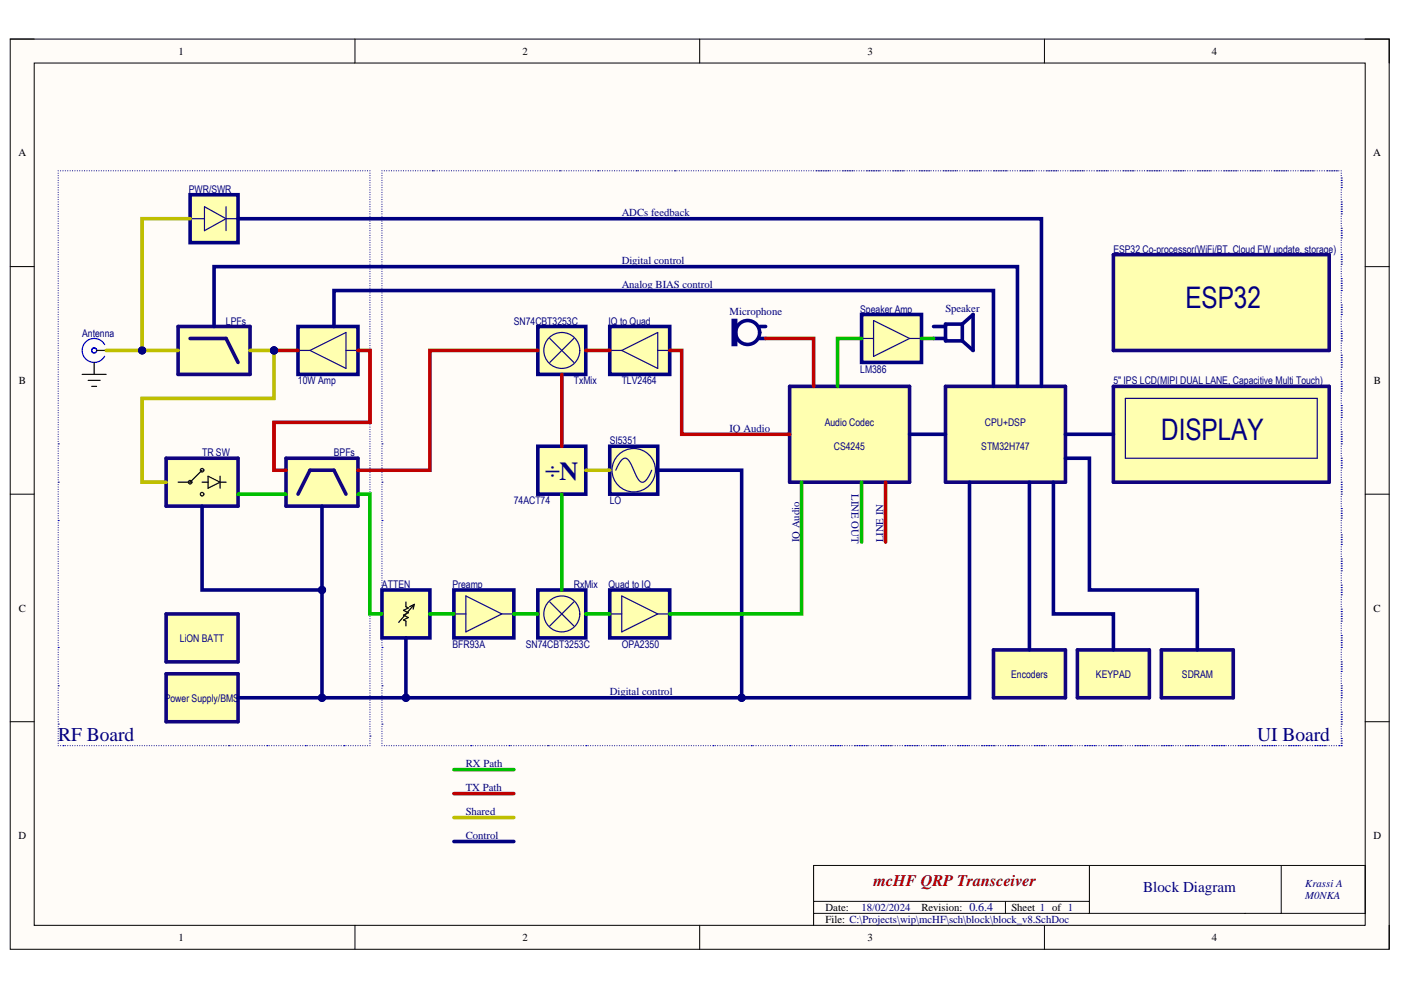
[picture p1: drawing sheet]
<svg xmlns="http://www.w3.org/2000/svg" width="297mm" height="210mm" viewBox="0 0 297 210" stroke-linecap="round" stroke-linejoin="round" font-family="sans-serif">
<defs><g id="words">
<g font-size="6.3" fill="#000080">
<text x="251.3" y="65.3">ESP32</text>
<text x="246.2" y="93.3">DISPLAY</text>
</g>
<text font-size="5.5" fill="#000080" x="115.7" y="101.7">÷N</text>
<g font-size="4.1" fill="#000080">
<text x="12.3" y="157.2">RF Board</text>
<text x="266.5" y="157.2">UI Board</text>
</g>
<text font-size="3.4" fill="#800000" x="185.2" y="187.8">mcHF QRP Transceiver</text>
<text font-size="3.2" fill="#000080" x="242.4" y="189.1">Block Diagram</text>
<g font-size="2.3">
<text x="37.8" y="11.6">1</text>
<text x="110.8" y="11.6">2</text>
<text x="183.9" y="11.6">3</text>
<text x="256.9" y="11.6">4</text>
<text x="3.9" y="33.2">A</text>
<text x="291.2" y="33.2">A</text>
<text x="4" y="81.4">B</text>
<text x="291.3" y="81.4">B</text>
<text x="4" y="129.7">C</text>
<text x="291.2" y="129.7">C</text>
<text x="3.9" y="177.9">D</text>
<text x="291.2" y="177.9">D</text>
<text x="175" y="193.2">Date:</text>
<text x="175" y="195.7">File: C:\Projects\wip\mcHF\sch\block\block_v8.SchDoc</text>
<text x="195.4" y="193.2">Revision: 0.6.4</text>
<text x="214.4" y="193.2">Sheet 1 of 1</text>
<text x="37.8" y="199.5">1</text>
<text x="110.8" y="199.5">2</text>
<text x="183.9" y="199.5">3</text>
<text x="256.9" y="199.5">4</text>
</g>
<g font-size="2.3" fill="#000080">
<text x="131.8" y="45.9">ADCs feedback</text>
<text x="131.8" y="56">Digital control</text>
<text x="131.8" y="61.1">Analog BIAS control</text>
<text x="154.7" y="66.7">Microphone</text>
<text x="200.4" y="66.2">Speaker</text>
<text x="154.7" y="91.6">IQ Audio</text>
<text x="180.5" y="104.8" transform="rotate(90 180.5 104.8)">LINE OUT</text>
<text x="169.5" y="114.9" transform="rotate(-90 169.5 114.9)">IQ Audio</text>
<text x="187.3" y="114.9" transform="rotate(-90 187.3 114.9)">LINE IN</text>
<text x="129.3" y="147.5">Digital control</text>
<text x="98.7" y="162.7">RX Path</text>
<text x="98.7" y="167.7">TX Path</text>
<text x="98.7" y="172.8">Shared</text>
<text x="98.7" y="177.9">Control</text>
<text x="276.7" y="188">Krassi A</text>
<text x="276.7" y="190.6">M0NKA</text>
<text x="182.6" y="193.2">18/02/2024</text>
</g>
<g font-size="2.2" fill="#000080">
<text x="40" y="40.9">PWR/SWR</text>
<text x="236.1" y="53.6">ESP32 Co-processor(WiFi/BT, Cloud FW update, storage)</text>
<text x="17.4" y="71.4">Antenna</text>
<text x="47.9" y="68.8">LPFs</text>
<text x="108.9" y="68.8">SN74CBT3253C</text>
<text x="129" y="68.8">IQ to Quad</text>
<text x="182.4" y="66.3">Speaker Amp</text>
<text x="63.2" y="81.5">10W Amp</text>
<text x="121.7" y="81.5">TxMix</text>
<text x="131.8" y="81.5">TLV2464</text>
<text x="182.4" y="79">LM386</text>
<text x="236.1" y="81.5">5&quot; IPS LCD(MIPI DUAL LANE, Capacitive Multi Touch)</text>
<text x="129.3" y="94.2">SI5351</text>
<text x="174.9" y="90.4">Audio Codec</text>
<text x="176.8" y="95.5">CS4245</text>
<text x="208.1" y="95.5">STM32H747</text>
<text x="208.8" y="90.4">CPU+DSP</text>
<text x="42.8" y="96.8">TR SW</text>
<text x="70.8" y="96.8">BPFs</text>
<text x="108.9" y="106.9">74ACT74</text>
<text x="129.3" y="106.9">LO</text>
<text x="81" y="124.7">ATTEN</text>
<text x="96" y="124.7">Preamp</text>
<text x="121.7" y="124.7">RxMix</text>
<text x="129" y="124.7">Quad to IQ</text>
<text x="38.1" y="136.1">LiON BATT</text>
<text x="96" y="137.4">BFR93A</text>
<text x="111.5" y="137.4">SN74CBT3253C</text>
<text x="131.8" y="137.4">OPA2350</text>
<text x="214.4" y="143.7">Encoders</text>
<text x="232.4" y="143.7">KEYPAD</text>
<text x="250.6" y="143.7">SDRAM</text>
<text x="34.9" y="148.8">Power Supply/BMS</text>
</g>
</g></defs>
<path d="M2.2 8.3h292.3v193h-292.3z" fill-rule="evenodd" fill="#fffcf8"/>
<path d="M2.2 8.3h292.3v193h-292.3z" fill="none" stroke="#000" stroke-width=".21"/>
<path d="M7.3 13.4h282.2v182.8h-282.2z" fill-rule="evenodd" fill="#fffcf8"/>
<g fill="none" stroke="#000" stroke-width=".21">
<path d="M2.2 8.3h5.1M7.3 13.4h282.2v182.8h-282.2zM75.3 8.3v5.1M148.3 8.3v5.1M221.4 8.3v5.1M289.5 8.3h5v5.1M2.2 56.5h5.1M289.5 56.5h5M2.2 104.8h5.1M289.5 104.8h5M2.2 153h5.1M289.5 153h5"/>
<path d="M75.3 196.2v5.1M148.3 196.2v5.1M172.5 193.7h117v-10.2h-117v12.7M172.5 191.1h58.5M213.2 191.1v2.6M221.4 196.2v5.1M231 183.5v10.2M271.6 183.5v10.2M294.5 196.2v5.1"/>
</g>
<g fill="none" stroke="#00f" stroke-width=".25">
<path d="M22.2 73.1a2.54 2.54 0 0 0-3.9-.8 2.54 2.54 0 0 0 0 4 2.54 2.54 0 0 0 3.9-.8"/>
<circle cx="20" cy="74.3" r=".53"/>
</g>
<path d="M17.4 79.4h5.1M20 76.8v2.6M20.5 74.3h2M18.7 80.7h2.5M19.5 81.9h1" fill="none" stroke="#000" stroke-width=".25"/>
<g fill="none" stroke="#0000b4" stroke-width=".25">
<path d="M12.3 36.2h.1M12.3 36.7h.1M12.3 37.2h.1M12.3 37.7h.1M12.3 38.2h.1M12.3 38.8h.1M12.3 39.3h.1M12.3 39.8h.1M12.8 36.2h.1M13.3 36.2h.1M13.9 36.2h.1M14.4 36.2h.1"/>
<path d="M14.9 36.2h.1M15.4 36.2h.1M15.9 36.2h.1M16.4 36.2h.1M16.9 36.2h.1M17.4 36.2h.1M17.9 36.2h.1M18.4 36.2h.1M18.9 36.2h.1M19.4 36.2h.1M20 36.2h.1M20.5 36.2h.1"/>
<path d="M21 36.2h.1M21.5 36.2h.1M22 36.2h.1M22.5 36.2h.1M23 36.2h.1M23.5 36.2h.1M24 36.2h.1M24.5 36.2h.1M25 36.2h.1M25.6 36.2h.1M26.1 36.2h.1M26.6 36.2h.1"/>
<path d="M27.1 36.2h.1M27.6 36.2h.1M28.1 36.2h.1M28.6 36.2h.1M29.1 36.2h.1M29.6 36.2h.1M30.1 36.2h.1M30.6 36.2h.1M31.1 36.2h.1M31.7 36.2h.1M32.2 36.2h.1M32.7 36.2h.1"/>
<path d="M33.2 36.2h.1M33.7 36.2h.1M34.2 36.2h.1M34.7 36.2h.1M35.2 36.2h.1M35.7 36.2h.1M36.2 36.2h.1M36.7 36.2h.1M37.2 36.2h.1M37.8 36.2h.1M38.3 36.2h.1M38.8 36.2h.1"/>
<path d="M39.3 36.2h.1M39.8 36.2h.1M40.3 36.2h.1M40.8 36.2h.1M41.3 36.2h.1M41.8 36.2h.1M42.3 36.2h.1M42.8 36.2h.1M43.3 36.2h.1M43.9 36.2h.1M44.4 36.2h.1M44.9 36.2h.1"/>
<path d="M45.4 36.2h.1M45.9 36.2h.1M46.4 36.2h.1M46.9 36.2h.1M47.4 36.2h.1M47.9 36.2h.1M48.4 36.2h.1M48.9 36.2h.1M49.4 36.2h.1M50 36.2h.1M50.5 36.2h.1M51 36.2h.1"/>
<path d="M51.5 36.2h.1M52 36.2h.1M52.5 36.2h.1M53 36.2h.1M53.5 36.2h.1M54 36.2h.1M54.5 36.2h.1M55 36.2h.1M55.6 36.2h.1M56.1 36.2h.1M56.6 36.2h.1M57.1 36.2h.1"/>
<path d="M57.6 36.2h.1M58.1 36.2h.1M58.6 36.2h.1M59.1 36.2h.1M59.6 36.2h.1M60.1 36.2h.1M60.6 36.2h.1M61.1 36.2h.1M61.7 36.2h.1M62.2 36.2h.1M62.7 36.2h.1M63.2 36.2h.1"/>
<path d="M63.7 36.2h.1M64.2 36.2h.1M64.7 36.2h.1M65.2 36.2h.1M65.7 36.2h.1M66.2 36.2h.1M66.7 36.2h.1M67.2 36.2h.1M67.8 36.2h.1M68.3 36.2h.1M68.8 36.2h.1M69.3 36.2h.1"/>
<path d="M69.8 36.2h.1M70.3 36.2h.1M70.8 36.2h.1M71.3 36.2h.1M71.8 36.2h.1M72.3 36.2h.1M72.8 36.2h.1M73.3 36.2h.1M73.9 36.2h.1M74.4 36.2h.1M74.9 36.2h.1M75.4 36.2h.1"/>
<path d="M75.9 36.2h.1M76.4 36.2h.1M76.9 36.2h.1M77.4 36.2h.1M77.9 36.2h.1M78.4 36.2h.1M78.4 36.7h.1M78.4 37.2h.1M78.4 37.7h.1M78.4 38.2h.1M78.4 38.7v.1M78.4 39.3h.1"/>
<path d="M78.4 39.8h.1M81 36.2h.1M81 36.7h.1M81 37.2h.1M81 37.7h.1M81 38.2h.1M81 38.8h.1M81 39.3h.1M81 39.8h.1M81.5 36.2h.1M82 36.2h.1M82.5 36.2h.1"/>
<path d="M83 36.2h.1M83.5 36.2h.1M84 36.2h.1M84.5 36.2h.1M85 36.2h.1M85.5 36.2h.1M86.1 36.2h.1M86.6 36.2h.1M87.1 36.2h.1M87.6 36.2h.1M88.1 36.2h.1M88.6 36.2h.1"/>
<path d="M89.1 36.2h.1M89.6 36.2h.1M90.1 36.2h.1M90.6 36.2h.1M91.1 36.2h.1M91.7 36.2h.1M92.2 36.2h.1M92.7 36.2h.1M93.2 36.2h.1M93.7 36.2h.1M94.2 36.2h.1M94.7 36.2h.1"/>
<path d="M95.2 36.2h.1M95.7 36.2h.1M96.2 36.2h.1M96.7 36.2h.1M97.2 36.2h.1M97.8 36.2h.1M98.3 36.2h.1M98.8 36.2h.1M99.3 36.2h.1M99.8 36.2h.1M100.3 36.2h.1M100.8 36.2h.1"/>
<path d="M101.3 36.2h.1M101.8 36.2h.1M102.3 36.2h.1M102.8 36.2h.1M103.3 36.2h.1M103.9 36.2h.1M104.4 36.2h.1M104.9 36.2h.1M105.4 36.2h.1M105.9 36.2h.1M106.4 36.2h.1M106.9 36.2h.1"/>
<path d="M107.4 36.2h.1M107.9 36.2h.1M108.4 36.2h.1M108.9 36.2h.1M109.4 36.2h.1M110 36.2h.1M110.5 36.2h.1M111 36.2h.1M111.5 36.2h.1M112 36.2h.1M112.5 36.2h.1M113 36.2h.1"/>
<path d="M113.5 36.2h.1M114 36.2h.1M114.5 36.2h.1M115 36.2h.1M115.5 36.2h.1M116.1 36.2h.1M116.6 36.2h.1M117.1 36.2h.1M117.6 36.2h.1M118.1 36.2h.1M118.6 36.2h.1M119.1 36.2h.1"/>
<path d="M119.6 36.2h.1M120.1 36.2h.1M120.6 36.2h.1M121.1 36.2h.1M121.7 36.2h.1M122.2 36.2h.1M122.7 36.2h.1M123.2 36.2h.1M123.7 36.2h.1M124.2 36.2h.1M124.7 36.2h.1M125.2 36.2h.1"/>
<path d="M125.7 36.2h.1M126.2 36.2h.1M126.7 36.2h.1M127.2 36.2h.1M127.8 36.2h.1M128.3 36.2h.1M128.8 36.2h.1M129.3 36.2h.1M129.8 36.2h.1M130.3 36.2h.1M130.8 36.2h.1M131.3 36.2h.1"/>
<path d="M131.8 36.2h.1M132.3 36.2h.1M132.8 36.2h.1M133.3 36.2h.1M133.9 36.2h.1M134.4 36.2h.1M134.9 36.2h.1M135.4 36.2h.1M135.9 36.2h.1M136.4 36.2h.1M136.9 36.2h.1M137.4 36.2h.1"/>
<path d="M137.9 36.2h.1M138.4 36.2h.1M138.9 36.2h.1M139.4 36.2h.1M140 36.2h.1M140.5 36.2h.1M141 36.2h.1M141.5 36.2h.1M142 36.2h.1M142.5 36.2h.1M143 36.2h.1M143.5 36.2h.1"/>
<path d="M144 36.2h.1M144.5 36.2h.1M145 36.2h.1M145.5 36.2h.1M146.1 36.2h.1M146.6 36.2h.1M147.1 36.2h.1M147.6 36.2h.1M148.1 36.2h.1M148.6 36.2h.1M149.1 36.2h.1M149.6 36.2h.1"/>
<path d="M150.1 36.2h.1M150.6 36.2h.1M151.1 36.2h.1M151.6 36.2h.1M152.2 36.2h.1M152.7 36.2h.1M153.2 36.2h.1M153.7 36.2h.1M154.2 36.2h.1M154.7 36.2h.1M155.2 36.2h.1M155.7 36.2h.1"/>
<path d="M156.2 36.2h.1M156.7 36.2h.1M157.2 36.2h.1M157.7 36.2h.1M158.3 36.2h.1M158.8 36.2h.1M159.3 36.2h.1M159.8 36.2h.1M160.3 36.2h.1M160.8 36.2h.1M161.3 36.2h.1M161.8 36.2h.1"/>
<path d="M162.3 36.2h.1M162.8 36.2h.1M163.3 36.2h.1M163.8 36.2h.1M164.4 36.2h.1M164.9 36.2h.1M165.4 36.2h.1M165.9 36.2h.1M166.4 36.2h.1M166.9 36.2h.1M167.4 36.2h.1M167.9 36.2h.1"/>
<path d="M168.4 36.2h.1M168.9 36.2h.1M169.4 36.2h.1M169.9 36.2h.1M170.5 36.2h.1M171 36.2h.1M171.5 36.2h.1M172 36.2h.1M172.5 36.2h.1M173 36.2h.1M173.5 36.2h.1M174 36.2h.1"/>
<path d="M174.5 36.2h.1M175 36.2h.1M175.5 36.2h.1M176.1 36.2h.1M176.6 36.2h.1M177.1 36.2h.1M177.6 36.2h.1M178.1 36.2h.1M178.6 36.2h.1M179.1 36.2h.1M179.6 36.2h.1M180.1 36.2h.1"/>
<path d="M180.6 36.2h.1M181.1 36.2h.1M181.6 36.2h.1M182.2 36.2h.1M182.7 36.2h.1M183.2 36.2h.1M183.7 36.2h.1M184.2 36.2h.1M184.7 36.2h.1M185.2 36.2h.1M185.7 36.2h.1M186.2 36.2h.1"/>
<path d="M186.7 36.2h.1M187.2 36.2h.1M187.7 36.2h.1M188.3 36.2h.1M188.8 36.2h.1M189.3 36.2h.1M189.8 36.2h.1M190.3 36.2h.1M190.8 36.2h.1M191.3 36.2h.1M191.8 36.2h.1M192.3 36.2h.1"/>
<path d="M192.8 36.2h.1M193.3 36.2h.1M193.8 36.2h.1M194.4 36.2h.1M194.9 36.2h.1M195.4 36.2h.1M195.9 36.2h.1M196.4 36.2h.1M196.9 36.2h.1M197.4 36.2h.1M197.9 36.2h.1M198.4 36.2h.1"/>
<path d="M198.9 36.2h.1M199.4 36.2h.1M200 36.2h.1M200.5 36.2h.1M201 36.2h.1M201.5 36.2h.1M202 36.2h.1M202.5 36.2h.1M203 36.2h.1M203.5 36.2h.1M204 36.2h.1M204.5 36.2h.1"/>
<path d="M205 36.2h.1M205.6 36.2h.1M206.1 36.2h.1M206.6 36.2h.1M207.1 36.2h.1M207.6 36.2h.1M208.1 36.2h.1M208.6 36.2h.1M209.1 36.2h.1M209.6 36.2h.1M210.1 36.2h.1M210.6 36.2h.1"/>
<path d="M211.1 36.2h.1M211.7 36.2h.1M212.2 36.2h.1M212.7 36.2h.1M213.2 36.2h.1M213.7 36.2h.1M214.2 36.2h.1M214.7 36.2h.1M215.2 36.2h.1M215.7 36.2h.1M216.2 36.2h.1M216.7 36.2h.1"/>
<path d="M217.2 36.2h.1M217.8 36.2h.1M218.3 36.2h.1M218.8 36.2h.1M219.3 36.2h.1M219.8 36.2h.1M220.3 36.2h.1M220.8 36.2h.1M221.3 36.2h.1M221.8 36.2h.1M222.3 36.2h.1M222.8 36.2h.1"/>
<path d="M223.3 36.2h.1M223.9 36.2h.1M224.4 36.2h.1M224.9 36.2h.1M225.4 36.2h.1M225.9 36.2h.1M226.4 36.2h.1M226.9 36.2h.1M227.4 36.2h.1M227.9 36.2h.1M228.4 36.2h.1M228.9 36.2h.1"/>
<path d="M229.4 36.2h.1M230 36.2h.1M230.5 36.2h.1M231 36.2h.1M231.5 36.2h.1M232 36.2h.1M232.5 36.2h.1M233 36.2h.1M233.5 36.2h.1M234 36.2h.1M234.5 36.2h.1M235 36.2h.1"/>
<path d="M235.5 36.2h.1M236.1 36.2h.1M236.6 36.2h.1M237.1 36.2h.1M237.6 36.2h.1M238.1 36.2h.1M238.6 36.2h.1M239.1 36.2h.1M239.6 36.2h.1M240.1 36.2h.1M240.6 36.2h.1M241.1 36.2h.1"/>
<path d="M241.6 36.2h.1M242.2 36.2h.1M242.7 36.2h.1M243.2 36.2h.1M243.7 36.2h.1M244.2 36.2h.1M244.7 36.2h.1M245.2 36.2h.1M245.7 36.2h.1M246.2 36.2h.1M246.7 36.2h.1M247.2 36.2h.1"/>
<path d="M247.7 36.2h.1M248.3 36.2h.1M248.8 36.2h.1M249.3 36.2h.1M249.8 36.2h.1M250.3 36.2h.1M250.8 36.2h.1M251.3 36.2h.1M251.8 36.2h.1M252.3 36.2h.1M252.8 36.2h.1M253.3 36.2h.1"/>
<path d="M253.9 36.2h.1M254.4 36.2h.1M254.9 36.2h.1M255.4 36.2h.1M255.9 36.2h.1M256.4 36.2h.1M256.9 36.2h.1M257.4 36.2h.1M257.9 36.2h.1M258.4 36.2h.1M258.9 36.2h.1M259.4 36.2h.1"/>
<path d="M260 36.2h.1M260.5 36.2h.1M261 36.2h.1M261.5 36.2h.1M262 36.2h.1M262.5 36.2h.1M263 36.2h.1M263.5 36.2h.1M264 36.2h.1M264.5 36.2h.1M265 36.2h.1M265.5 36.2h.1"/>
<path d="M266.1 36.2h.1M266.6 36.2h.1M267.1 36.2h.1M267.6 36.2h.1M268.1 36.2h.1M268.6 36.2h.1M269.1 36.2h.1M269.6 36.2h.1M270.1 36.2h.1M270.6 36.2h.1M271.1 36.2h.1M271.6 36.2h.1"/>
<path d="M272.2 36.2h.1M272.7 36.2h.1M273.2 36.2h.1M273.7 36.2h.1M274.2 36.2h.1M274.7 36.2h.1M275.2 36.2h.1M275.7 36.2h.1M276.2 36.2h.1M276.7 36.2h.1M277.2 36.2h.1M277.7 36.2h.1"/>
<path d="M278.3 36.2h.1M278.8 36.2h.1M279.3 36.2h.1M279.8 36.2h.1M280.3 36.2h.1M280.8 36.2h.1M281.3 36.2h.1M281.8 36.2h.1M282.3 36.2h.1M282.8 36.2h.1M283.3 36.2h.1M283.8 36.2h.1"/>
<path d="M284.4 36.2h.1M284.4 39.8h.1M284.4 39.3h.1M284.4 38.8h.1M284.4 38.2h.1M284.4 37.7h.1M284.4 36.7h.1M284.4 37.2h.1M12.3 40.3h.1M12.3 40.8h.1M12.3 41.3h.1M12.3 41.8h.1"/>
<path d="M12.3 42.3h.1M12.3 42.8h.1M12.3 43.3h.1M12.3 43.8h.1M12.3 44.3h.1M12.3 44.8h.1M12.3 45.4h.1M12.3 45.9h.1M12.3 46.4h.1M12.3 46.9h.1M12.3 47.4h.1M12.3 47.9h.1"/>
<path d="M12.3 48.4h.1M12.3 48.9h.1M12.3 49.4h.1M12.3 49.9h.1M12.3 50.4h.1M12.3 50.9h.1M12.3 51.4v.1M12.3 52h.1M12.3 52.5h.1M12.3 53h.1M12.3 53.5h.1M12.3 54h.1"/>
<path d="M12.3 54.5h.1M12.3 55h.1M12.3 55.5h.1M12.3 56h.1M12.3 56.5h.1M12.3 57h.1M12.3 57.5h.1M12.3 58v.1M12.3 58.6h.1M12.3 59.1h.1M12.3 59.6h.1M78.4 40.3h.1"/>
<path d="M78.4 40.8h.1M78.4 41.3h.1M78.4 41.8h.1M78.4 42.3h.1M78.4 42.8h.1M78.4 43.3h.1M78.4 43.8h.1M78.4 44.3h.1M78.4 44.8h.1M78.4 45.3v.1M78.4 45.9h.1M78.4 46.4h.1"/>
<path d="M78.4 46.9h.1M78.4 47.4h.1M78.4 47.9h.1M78.4 48.4h.1M78.4 48.9h.1M78.4 49.4h.1M78.4 49.9h.1M78.4 50.4h.1M78.4 50.9h.1M78.4 51.4h.1M78.4 51.9v.1M78.4 52.5h.1"/>
<path d="M78.4 53h.1M78.4 53.5h.1M78.4 54h.1M78.4 54.5h.1M78.4 55h.1M78.4 55.5h.1M78.4 56h.1M78.4 56.5h.1M78.4 57h.1M78.4 57.5h.1M78.4 58h.1M78.4 58.6h.1"/>
<path d="M78.4 59.1h.1M78.4 59.6h.1M81 40.3h.1M81 40.8h.1M81 41.3h.1M81 41.8h.1M81 42.3h.1M81 42.8h.1M81 43.3h.1M81 43.8h.1M81 44.3h.1M81 44.8h.1"/>
<path d="M81 45.4h.1M81 45.9h.1M81 46.4h.1M81 46.9h.1M81 47.4h.1M81 47.9h.1M81 48.4h.1M81 48.9h.1M81 49.4h.1M81 49.9h.1M81 50.4h.1M81 50.9h.1"/>
<path d="M81 51.4v.1M81 52h.1M81 52.5h.1M81 53h.1M81 53.5h.1M81 54h.1M81 54.5h.1M81 55h.1M81 55.5h.1M81 56h.1M81 56.5h.1M81 57h.1"/>
<path d="M81 57.5h.1M81 58v.1M81 58.6h.1M81 59.1h.1M81 59.6h.1M284.4 59.6h.1M284.4 59.1h.1M284.4 56h.1M284.4 55.5h.1M284.4 55h.1M284.4 54.5h.1M284.4 54h.1"/>
<path d="M284.4 50.4h.1M284.4 49.9h.1M284.4 49.4h.1M284.4 48.9h.1M284.4 48.4h.1M284.4 45.4h.1M284.4 44.8h.1M284.4 44.3h.1M284.4 43.8h.1M284.4 43.3h.1M284.4 42.8h.1M284.4 40.3h.1"/>
<path d="M284.4 40.8h.1M284.4 41.3h.1M284.4 41.8h.1M284.4 42.3h.1M284.4 45.9h.1M284.4 46.4h.1M284.4 46.9h.1M284.4 47.4h.1M284.4 47.9h.1M284.4 50.9h.1M284.4 51.4v.1M284.4 52h.1"/>
<path d="M284.4 52.5h.1M284.4 53h.1M284.4 53.5h.1M284.4 56.5h.1M284.4 57h.1M284.4 57.5h.1M284.4 58v.1M284.4 58.6h.1M12.3 60.1h.1M12.3 60.6h.1M12.3 61.1h.1M12.3 61.6h.1"/>
<path d="M12.3 62.1h.1M12.3 62.6h.1M12.3 63.1h.1M12.3 63.6h.1M12.3 64.1h.1M12.3 64.7h.1M12.3 65.2h.1M12.3 65.7h.1M12.3 66.2h.1M12.3 66.7h.1M12.3 67.2h.1M12.3 67.7h.1"/>
<path d="M12.3 68.2h.1M12.3 68.7h.1M12.3 69.2h.1M12.3 69.7h.1M12.3 70.2h.1M12.3 70.7v.1M12.3 71.3h.1M12.3 71.8h.1M12.3 72.3h.1M12.3 72.8h.1M12.3 73.3h.1M12.3 73.8h.1"/>
<path d="M12.3 74.3h.1M12.3 74.8h.1M12.3 75.3h.1M12.3 75.8h.1M12.3 76.3h.1M12.3 76.8h.1M12.3 77.3v.1M12.3 77.9h.1M12.3 78.4h.1M12.3 78.9h.1M12.3 79.4h.1M12.3 79.9h.1"/>
<path d="M78.4 60.1h.1M78.4 60.6h.1M78.4 61.1h.1M78.4 61.6h.1M78.4 62.1h.1M78.4 62.6h.1M78.4 63.1h.1M78.4 63.6h.1M78.4 64.1h.1M78.4 64.6v.1M78.4 65.2h.1M78.4 65.7h.1"/>
<path d="M78.4 66.2h.1M78.4 66.7h.1M78.4 67.2h.1M78.4 67.7h.1M78.4 68.2h.1M78.4 68.7h.1M78.4 69.2h.1M78.4 69.7h.1M78.4 70.2h.1M78.4 70.7h.1M78.4 71.3h.1M78.4 71.8h.1"/>
<path d="M78.4 72.3h.1M78.4 72.8h.1M78.4 73.3h.1M78.4 73.8h.1M78.4 74.3h.1M78.4 74.8h.1M78.4 75.3h.1M78.4 75.8h.1M78.4 76.3h.1M78.4 76.8h.1M78.4 77.3h.1M78.4 77.9h.1"/>
<path d="M78.4 78.4h.1M78.4 78.9h.1M78.4 79.4h.1M78.4 79.9h.1M81 60.1h.1M81 60.6h.1M81 61.1h.1M81 61.6h.1M81 62.1h.1M81 62.6h.1M81 63.1h.1M81 63.6h.1"/>
<path d="M81 64.1h.1M81 64.7h.1M81 65.2h.1M81 65.7h.1M81 66.2h.1M81 66.7h.1M81 67.2h.1M81 67.7h.1M81 68.2h.1M81 68.7h.1M81 69.2h.1M81 69.7h.1"/>
<path d="M81 70.2h.1M81 70.7v.1M81 71.3h.1M81 71.8h.1M81 72.3h.1M81 72.8h.1M81 73.3h.1M81 73.8h.1M81 74.3h.1M81 74.8h.1M81 75.3h.1M81 75.8h.1"/>
<path d="M81 76.3h.1M81 76.8h.1M81 77.3v.1M81 77.9h.1M81 78.4h.1M81 78.9h.1M81 79.4h.1M81 79.9h.1M284.4 77.9h.1M284.4 77.3h.1M284.4 76.8h.1M284.4 76.3h.1"/>
<path d="M284.4 75.8h.1M284.4 75.3h.1M284.4 72.3h.1M284.4 71.8h.1M284.4 71.3h.1M284.4 70.7h.1M284.4 70.2h.1M284.4 66.7h.1M284.4 66.2h.1M284.4 65.7h.1M284.4 65.2h.1M284.4 64.7h.1"/>
<path d="M284.4 61.6h.1M284.4 61.1h.1M284.4 60.6h.1M284.4 60.1h.1M284.4 62.1h.1M284.4 62.6h.1M284.4 63.1h.1M284.4 63.6h.1M284.4 64.1h.1M284.4 67.2h.1M284.4 67.7h.1M284.4 68.2h.1"/>
<path d="M284.4 68.7h.1M284.4 69.2h.1M284.4 69.7h.1M284.4 72.8h.1M284.4 73.3h.1M284.4 73.8h.1M284.4 74.3h.1M284.4 74.8h.1M284.4 78.4h.1M284.4 78.9h.1M284.4 79.4h.1M284.4 79.9h.1"/>
<path d="M12.3 94.1h.1M12.3 80.4h.1M12.3 80.9h.1M12.3 81.4h.1M12.3 81.9h.1M12.3 82.4h.1M12.3 82.9h.1M12.3 83.4h.1M12.3 84h.1M12.3 84.5h.1M12.3 85h.1M12.3 85.5h.1"/>
<path d="M12.3 86h.1M12.3 86.5h.1M12.3 87h.1M12.3 87.5h.1M12.3 88h.1M12.3 88.5h.1M12.3 89h.1M12.3 89.5h.1M12.3 90v.1M12.3 90.6h.1M12.3 91.1h.1M12.3 91.6h.1"/>
<path d="M12.3 92.1h.1M12.3 92.6h.1M12.3 93.1h.1M12.3 93.6h.1M12.3 94.6h.1M12.3 95.1h.1M12.3 95.6h.1M12.3 96.1h.1M12.3 96.6v.1M12.3 97.2h.1M12.3 97.7h.1M12.3 98.2h.1"/>
<path d="M12.3 98.7h.1M12.3 99.2h.1M12.3 99.7h.1M78.4 80.4h.1M78.4 80.9h.1M78.4 81.4h.1M78.4 81.9h.1M78.4 82.4h.1M78.4 82.9h.1M78.4 83.4h.1M78.4 83.9v.1M78.4 84.5h.1"/>
<path d="M78.4 85h.1M78.4 85.5h.1M78.4 86h.1M78.4 86.5h.1M78.4 87h.1M78.4 87.5h.1M78.4 88h.1M78.4 88.5h.1M78.4 89h.1M78.4 89.5h.1M78.4 90h.1M78.4 90.5v.1"/>
<path d="M78.4 91.1h.1M78.4 91.6h.1M78.4 92.1h.1M78.4 92.6h.1M78.4 93.1h.1M78.4 93.6h.1M78.4 94.1h.1M78.4 94.6h.1M78.4 95.1h.1M78.4 95.6h.1M78.4 96.1h.1M78.4 96.6h.1"/>
<path d="M78.4 97.2h.1M78.4 97.7h.1M78.4 98.2h.1M78.4 98.7h.1M78.4 99.2h.1M78.4 99.7h.1M81 80.4h.1M81 80.9h.1M81 81.4h.1M81 81.9h.1M81 82.4h.1M81 82.9h.1"/>
<path d="M81 83.4h.1M81 84h.1M81 84.5h.1M81 85h.1M81 85.5h.1M81 86h.1M81 94.1h.1M81 86.5h.1M81 87h.1M81 87.5h.1M81 88h.1M81 88.5h.1"/>
<path d="M81 89h.1M81 89.5h.1M81 90v.1M81 90.6h.1M81 91.1h.1M81 91.6h.1M81 92.1h.1M81 92.6h.1M81 93.1h.1M81 93.6h.1M81 94.6h.1M81 95.1h.1"/>
<path d="M81 95.6h.1M81 96.1h.1M81 96.6v.1M81 97.2h.1M81 97.7h.1M81 98.2h.1M81 98.7h.1M81 99.2h.1M81 99.7h.1M284.4 99.2h.1M284.4 98.7h.1M284.4 98.2h.1"/>
<path d="M284.4 97.7h.1M284.4 97.2h.1M284.4 94.1h.1M284.4 93.6h.1M284.4 93.1h.1M284.4 92.6h.1M284.4 92.1h.1M284.4 91.6h.1M284.4 88.5h.1M284.4 88h.1M284.4 87.5h.1M284.4 87h.1"/>
<path d="M284.4 86.5h.1M284.4 86h.1M284.4 82.9h.1M284.4 82.4h.1M284.4 81.9h.1M284.4 81.4h.1M284.4 80.9h.1M284.4 80.4h.1M284.4 83.4v.1M284.4 83.9v.1M284.4 84.5h.1M284.4 85h.1"/>
<path d="M284.4 85.5h.1M284.4 89h.1M284.4 89.5h.1M284.4 90v.1M284.4 90.5v.1M284.4 91.1h.1M284.4 94.6h.1M284.4 95.1h.1M284.4 95.6h.1M284.4 96.1h.1M284.4 96.6v.1M284.4 99.7h.1"/>
<path d="M12.3 102.2h.1M12.3 110.4h.1M12.3 100.2h.1M12.3 100.7h.1M12.3 101.2h.1M12.3 101.7h.1M12.3 102.7v.1M12.3 103.3h.1M12.3 103.8h.1M12.3 104.3h.1M12.3 104.8h.1M12.3 105.3h.1"/>
<path d="M12.3 105.8h.1M12.3 106.3h.1M12.3 106.8h.1M12.3 107.3h.1M12.3 107.8h.1M12.3 108.3h.1M12.3 108.8h.1M12.3 109.3v.1M12.3 109.9h.1M12.3 110.9h.1M12.3 111.4h.1M12.3 111.9h.1"/>
<path d="M12.3 112.4h.1M12.3 112.9h.1M12.3 113.4h.1M12.3 113.9h.1M12.3 114.4h.1M12.3 114.9h.1M12.3 115.4h.1M12.3 116h.1M12.3 116.5h.1M12.3 117h.1M12.3 117.5h.1M12.3 118h.1"/>
<path d="M12.3 118.5h.1M12.3 119h.1M12.3 119.5h.1M78.4 112.9h.1M78.4 104.8h.1M78.4 100.2h.1M78.4 100.7h.1M78.4 101.2h.1M78.4 101.7h.1M78.4 102.2h.1M78.4 102.7h.1M78.4 103.2v.1"/>
<path d="M78.4 103.8h.1M78.4 104.3h.1M78.4 105.3h.1M78.4 105.8h.1M78.4 106.3h.1M78.4 106.8h.1M78.4 107.3h.1M78.4 107.8h.1M78.4 108.3h.1M78.4 108.8h.1M78.4 109.3h.1M78.4 109.8v.1"/>
<path d="M78.4 110.4h.1M78.4 110.9h.1M78.4 111.4h.1M78.4 111.9h.1M78.4 112.4h.1M78.4 113.4h.1M78.4 113.9h.1M78.4 114.4h.1M78.4 114.9h.1M78.4 115.4h.1M78.4 115.9v.1M78.4 116.5h.1"/>
<path d="M78.4 117h.1M78.4 117.5h.1M78.4 118h.1M78.4 118.5h.1M78.4 119h.1M78.4 119.5h.1M81 102.2h.1M81 110.4h.1M81 100.2h.1M81 100.7h.1M81 101.2h.1M81 101.7h.1"/>
<path d="M81 102.7v.1M81 103.3h.1M81 103.8h.1M81 104.3h.1M81 104.8h.1M81 105.3h.1M81 105.8h.1M81 106.3h.1M81 106.8h.1M81 107.3h.1M81 107.8h.1M81 108.3h.1"/>
<path d="M81 108.8h.1M81 109.3v.1M81 109.9h.1M81 110.9h.1M81 111.4h.1M81 111.9h.1M81 112.4h.1M81 112.9h.1M81 113.4h.1M81 113.9h.1M81 114.4h.1M81 114.9h.1"/>
<path d="M81 115.4h.1M81 116h.1M81 116.5h.1M81 117h.1M81 117.5h.1M81 118h.1M81 118.5h.1M81 119h.1M81 119.5h.1M284.4 119.5h.1M284.4 119h.1M284.4 118.5h.1"/>
<path d="M284.4 115.4h.1M284.4 114.9h.1M284.4 114.4h.1M284.4 113.9h.1M284.4 113.4h.1M284.4 109.9h.1M284.4 109.3h.1M284.4 108.8h.1M284.4 108.3h.1M284.4 107.8h.1M284.4 104.8h.1M284.4 104.3h.1"/>
<path d="M284.4 103.8h.1M284.4 103.3h.1M284.4 102.7h.1M284.4 102.2h.1M284.4 100.2h.1M284.4 100.7h.1M284.4 101.2h.1M284.4 101.7h.1M284.4 105.3h.1M284.4 105.8h.1M284.4 106.3h.1M284.4 106.8h.1"/>
<path d="M284.4 107.3h.1M284.4 110.4h.1M284.4 110.9h.1M284.4 111.4h.1M284.4 111.9h.1M284.4 112.4h.1M284.4 112.9h.1M284.4 115.9v.1M284.4 116.5h.1M284.4 117h.1M284.4 117.5h.1M284.4 118h.1"/>
<path d="M12.3 137.3h.1M12.3 120h.1M12.3 120.5h.1M12.3 121h.1M12.3 121.5h.1M12.3 122h.1M12.3 122.6h.1M12.3 123.1h.1M12.3 123.6h.1M12.3 124.1h.1M12.3 124.6h.1M12.3 125.1h.1"/>
<path d="M12.3 125.6h.1M12.3 126.1h.1M12.3 126.6h.1M12.3 127.1h.1M12.3 127.6h.1M12.3 128.1h.1M12.3 128.6h.1M12.3 129.2h.1M12.3 129.7h.1M12.3 130.2h.1M12.3 130.7h.1M12.3 131.2h.1"/>
<path d="M12.3 131.7h.1M12.3 132.2h.1M12.3 132.7h.1M12.3 133.2h.1M12.3 133.7h.1M12.3 134.2h.1M12.3 134.7h.1M12.3 135.2v.1M12.3 135.8h.1M12.3 136.3h.1M12.3 136.8h.1M12.3 137.8h.1"/>
<path d="M12.3 138.3h.1M12.3 138.8h.1M12.3 139.3h.1M12.3 139.8h.1M78.4 129.2h.1M78.4 121h.1M78.4 120h.1M78.4 120.5h.1M78.4 121.5h.1M78.4 122h.1M78.4 122.5v.1M78.4 123.1h.1"/>
<path d="M78.4 123.6h.1M78.4 124.1h.1M78.4 124.6h.1M78.4 125.1h.1M78.4 125.6h.1M78.4 126.1h.1M78.4 126.6h.1M78.4 127.1h.1M78.4 127.6h.1M78.4 128.1h.1M78.4 128.6h.1M78.4 129.7h.1"/>
<path d="M78.4 130.2h.1M78.4 130.7h.1M78.4 131.2h.1M78.4 131.7h.1M78.4 132.2h.1M78.4 132.7h.1M78.4 133.2h.1M78.4 133.7h.1M78.4 134.2h.1M78.4 134.7h.1M78.4 135.2h.1M78.4 135.8h.1"/>
<path d="M78.4 136.3h.1M78.4 136.8h.1M78.4 137.3h.1M78.4 137.8h.1M78.4 138.3h.1M78.4 138.8h.1M78.4 139.3h.1M78.4 139.8h.1M81 137.3h.1M81 120h.1M81 120.5h.1M81 121h.1"/>
<path d="M81 121.5h.1M81 122h.1M81 122.6h.1M81 123.1h.1M81 123.6h.1M81 124.1h.1M81 124.6h.1M81 125.1h.1M81 125.6h.1M81 126.1h.1M81 126.6h.1M81 127.1h.1"/>
<path d="M81 127.6h.1M81 128.1h.1M81 128.6h.1M81 129.2h.1M81 129.7h.1M81 130.2h.1M81 130.7h.1M81 131.2h.1M81 131.7h.1M81 132.2h.1M81 132.7h.1M81 133.2h.1"/>
<path d="M81 133.7h.1M81 134.2h.1M81 134.7h.1M81 135.2v.1M81 135.8h.1M81 136.3h.1M81 136.8h.1M81 137.8h.1M81 138.3h.1M81 138.8h.1M81 139.3h.1M81 139.8h.1"/>
<path d="M284.4 137.3h.1M284.4 136.8h.1M284.4 136.3h.1M284.4 135.8h.1M284.4 135.2h.1M284.4 134.7h.1M284.4 131.7h.1M284.4 131.2h.1M284.4 130.7h.1M284.4 130.2h.1M284.4 129.7h.1M284.4 129.2h.1"/>
<path d="M284.4 126.1h.1M284.4 125.6h.1M284.4 125.1h.1M284.4 124.6h.1M284.4 124.1h.1M284.4 121h.1M284.4 120.5h.1M284.4 120h.1M284.4 121.5h.1M284.4 122h.1M284.4 122.5v.1M284.4 123.1h.1"/>
<path d="M284.4 123.6h.1M284.4 126.6h.1M284.4 127.1h.1M284.4 127.6h.1M284.4 128.1h.1M284.4 128.6h.1M284.4 132.2h.1M284.4 132.7h.1M284.4 133.2h.1M284.4 133.7h.1M284.4 134.2h.1M284.4 137.8h.1"/>
<path d="M284.4 138.3h.1M284.4 138.8h.1M284.4 139.3h.1M284.4 139.8h.1M12.3 145.4h.1M12.3 153.5h.1M12.3 158.1h.1M12.3 140.3h.1M12.3 140.8h.1M12.3 141.3h.1M12.3 141.8v.1M12.3 142.4h.1"/>
<path d="M12.3 142.9h.1M12.3 143.4h.1M12.3 143.9h.1M12.3 144.4h.1M12.3 144.9h.1M12.3 145.9h.1M12.3 146.4h.1M12.3 146.9h.1M12.3 147.4h.1M12.3 147.9h.1M12.3 148.5h.1M12.3 149h.1"/>
<path d="M12.3 149.5h.1M12.3 150h.1M12.3 150.5h.1M12.3 151h.1M12.3 151.5h.1M12.3 152h.1M12.3 152.5h.1M12.3 153h.1M12.3 154h.1M12.3 154.5v.1M12.3 155.1h.1M12.3 155.6h.1"/>
<path d="M12.3 156.1h.1M12.3 156.6h.1M12.3 157.1h.1M12.3 157.6h.1M12.8 158.1h.1M13.4 158.1h.1M13.9 158.1h.1M14.4 158.1h.1M14.9 158.1h.1M15.4 158.1h.1M15.9 158.1h.1M16.4 158.1h.1"/>
<path d="M16.9 158.1h.1M17.4 158.1h.1M17.9 158.1h.1M18.4 158.1h.1M19 158.1h.1M19.5 158.1h.1M20 158.1h.1M20.5 158.1h.1M21 158.1h.1M21.5 158.1h.1M22 158.1h.1M22.5 158.1h.1"/>
<path d="M23 158.1h.1M23.5 158.1h.1M24 158.1h.1M24.5 158.1h.1M25.1 158.1h.1M25.6 158.1h.1M26.1 158.1h.1M26.6 158.1h.1M27.1 158.1h.1M27.6 158.1h.1M28.1 158.1h.1M28.6 158.1h.1"/>
<path d="M29.1 158.1h.1M29.6 158.1h.1M30.1 158.1h.1M30.6 158.1h.1M31.2 158.1h.1M31.7 158.1h.1M32.2 158.1h.1M32.7 158.1h.1M33.2 158.1h.1M33.7 158.1h.1M34.2 158.1h.1M34.7 158.1h.1"/>
<path d="M35.2 158.1h.1M35.7 158.1h.1M36.2 158.1h.1M36.7 158.1h.1M37.3 158.1h.1M37.8 158.1h.1M38.3 158.1h.1M38.8 158.1h.1M39.3 158.1h.1M39.8 158.1h.1M40.3 158.1h.1M40.8 158.1h.1"/>
<path d="M41.3 158.1h.1M41.8 158.1h.1M42.3 158.1h.1M42.8 158.1h.1M43.4 158.1h.1M43.9 158.1h.1M44.4 158.1h.1M44.9 158.1h.1M45.4 158.1h.1M45.9 158.1h.1M46.4 158.1h.1M46.9 158.1h.1"/>
<path d="M47.4 158.1h.1M47.9 158.1h.1M48.4 158.1h.1M48.9 158.1h.1M49.5 158.1h.1M50 158.1h.1M50.5 158.1h.1M51 158.1h.1M51.5 158.1h.1M52 158.1h.1M52.5 158.1h.1M53 158.1h.1"/>
<path d="M53.5 158.1h.1M54 158.1h.1M54.5 158.1h.1M55 158.1h.1M55.6 158.1h.1M56.1 158.1h.1M56.6 158.1h.1M57.1 158.1h.1M57.6 158.1h.1M58.1 158.1h.1M58.6 158.1h.1M59.1 158.1h.1"/>
<path d="M59.6 158.1h.1M60.1 158.1h.1M60.6 158.1h.1M61.1 158.1h.1M61.7 158.1h.1M62.2 158.1h.1M62.7 158.1h.1M63.2 158.1h.1M63.7 158.1h.1M64.2 158.1h.1M64.7 158.1h.1M65.2 158.1h.1"/>
<path d="M65.7 158.1h.1M66.2 158.1h.1M66.7 158.1h.1M67.2 158.1h.1M67.8 158.1h.1M68.3 158.1h.1M68.8 158.1h.1M69.3 158.1h.1M69.8 158.1h.1M70.3 158.1h.1M70.8 158.1h.1M71.3 158.1h.1"/>
<path d="M71.8 158.1h.1M72.3 158.1h.1M72.8 158.1h.1M73.4 158.1h.1M73.9 158.1h.1M74.4 158.1h.1M74.9 158.1h.1M75.4 158.1h.1M75.9 158.1h.1M76.4 158.1h.1M76.9 158.1h.1M77.4 158.1h.1"/>
<path d="M77.9 158.1h.1M78.4 156.1h.1M78.4 140.3h.1M78.4 140.8h.1M78.4 141.3h.1M78.4 141.8h.1M78.4 142.4h.1M78.4 142.9h.1M78.4 143.4h.1M78.4 143.9h.1M78.4 144.4h.1M78.4 144.9h.1"/>
<path d="M78.4 145.4h.1M78.4 145.9h.1M78.4 146.4h.1M78.4 146.9h.1M78.4 147.4h.1M78.4 147.9h.1M78.4 148.4v.1M78.4 149h.1M78.4 149.5h.1M78.4 150h.1M78.4 150.5h.1M78.4 151h.1"/>
<path d="M78.4 151.5h.1M78.4 152h.1M78.4 152.5h.1M78.4 153h.1M78.4 153.5h.1M78.4 154h.1M78.4 154.5h.1M78.4 155v.1M78.4 155.6h.1M78.4 156.6h.1M78.4 157.1h.1M78.4 157.6h.1"/>
<path d="M78.4 158.1h.1M81 145.4h.1M81 153.5h.1M81 140.3h.1M81 140.8h.1M81 141.3h.1M81 141.8v.1M81 142.4h.1M81 142.9h.1M81 143.4h.1M81 143.9h.1M81 144.4h.1"/>
<path d="M81 144.9h.1M81 145.9h.1M81 146.4h.1M81 146.9h.1M81 147.4h.1M81 147.9h.1M81 148.5h.1M81 149h.1M81 149.5h.1M81 150h.1M81 150.5h.1M81 151h.1"/>
<path d="M81 151.5h.1M81 152h.1M81 152.5h.1M81 153h.1M81 154h.1M81 154.5v.1M81 155.1h.1M81 155.6h.1M81 156.1h.1M81 156.6h.1M81 157.1h.1M81 157.6h.1"/>
<path d="M81 158.1h.1M81.5 158.1h.1M82 158.1h.1M82.5 158.1h.1M83 158.1h.1M83.5 158.1h.1M84 158.1h.1M84.5 158.1h.1M85 158.1h.1M85.6 158.1h.1M86.1 158.1h.1M86.6 158.1h.1"/>
<path d="M87.1 158.1h.1M87.6 158.1h.1M88.1 158.1h.1M88.6 158.1h.1M89.1 158.1h.1M89.6 158.1h.1M90.1 158.1h.1M90.6 158.1h.1M91.1 158.1h.1M91.7 158.1h.1M92.2 158.1h.1M92.7 158.1h.1"/>
<path d="M93.2 158.1h.1M93.7 158.1h.1M94.2 158.1h.1M94.7 158.1h.1M95.2 158.1h.1M95.7 158.1h.1M96.2 158.1h.1M96.7 158.1h.1M97.3 158.1h.1M97.8 158.1h.1M98.3 158.1h.1M98.8 158.1h.1"/>
<path d="M99.3 158.1h.1M99.8 158.1h.1M100.3 158.1h.1M100.8 158.1h.1M101.3 158.1h.1M101.8 158.1h.1M102.3 158.1h.1M102.8 158.1h.1M103.4 158.1h.1M103.9 158.1h.1M104.4 158.1h.1M104.9 158.1h.1"/>
<path d="M105.4 158.1h.1M105.9 158.1h.1M106.4 158.1h.1M106.9 158.1h.1M107.4 158.1h.1M107.9 158.1h.1M108.4 158.1h.1M108.9 158.1h.1M109.5 158.1h.1M110 158.1h.1M110.5 158.1h.1M111 158.1h.1"/>
<path d="M111.5 158.1h.1M112 158.1h.1M112.5 158.1h.1M113 158.1h.1M113.5 158.1h.1M114 158.1h.1M114.5 158.1h.1M115 158.1h.1M115.6 158.1h.1M116.1 158.1h.1M116.6 158.1h.1M117.1 158.1h.1"/>
<path d="M117.6 158.1h.1M118.1 158.1h.1M118.6 158.1h.1M119.1 158.1h.1M119.6 158.1h.1M120.1 158.1h.1M120.6 158.1h.1M121.1 158.1h.1M121.7 158.1h.1M122.2 158.1h.1M122.7 158.1h.1M123.2 158.1h.1"/>
<path d="M123.7 158.1h.1M124.2 158.1h.1M124.7 158.1h.1M125.2 158.1h.1M125.7 158.1h.1M126.2 158.1h.1M126.7 158.1h.1M127.2 158.1h.1M127.8 158.1h.1M128.3 158.1h.1M128.8 158.1h.1M129.3 158.1h.1"/>
<path d="M129.8 158.1h.1M130.3 158.1h.1M130.8 158.1h.1M131.3 158.1h.1M131.8 158.1h.1M132.3 158.1h.1M132.8 158.1h.1M133.3 158.1h.1M133.9 158.1h.1M134.4 158.1h.1M134.9 158.1h.1M135.4 158.1h.1"/>
<path d="M135.9 158.1h.1M136.4 158.1h.1M136.9 158.1h.1M137.4 158.1h.1M137.9 158.1h.1M138.4 158.1h.1M138.9 158.1h.1M139.4 158.1h.1M140 158.1h.1M140.5 158.1h.1M141 158.1h.1M141.5 158.1h.1"/>
<path d="M142 158.1h.1M142.5 158.1h.1M143 158.1h.1M143.5 158.1h.1M144 158.1h.1M144.5 158.1h.1M145 158.1h.1M145.5 158.1h.1M146.1 158.1h.1M146.6 158.1h.1M147.1 158.1h.1M147.6 158.1h.1"/>
<path d="M148.1 158.1h.1M148.6 158.1h.1M149.1 158.1h.1M149.6 158.1h.1M150.1 158.1h.1M150.6 158.1h.1M151.1 158.1h.1M151.7 158.1h.1M152.2 158.1h.1M152.7 158.1h.1M153.2 158.1h.1M153.7 158.1h.1"/>
<path d="M154.2 158.1h.1M154.7 158.1h.1M155.2 158.1h.1M155.7 158.1h.1M156.2 158.1h.1M156.7 158.1h.1M157.2 158.1h.1M157.8 158.1h.1M158.3 158.1h.1M158.8 158.1h.1M159.3 158.1h.1M159.8 158.1h.1"/>
<path d="M160.3 158.1h.1M160.8 158.1h.1M161.3 158.1h.1M161.8 158.1h.1M162.3 158.1h.1M162.8 158.1h.1M163.3 158.1h.1M163.9 158.1h.1M164.4 158.1h.1M164.9 158.1h.1M165.4 158.1h.1M165.9 158.1h.1"/>
<path d="M166.4 158.1h.1M166.9 158.1h.1M167.4 158.1h.1M167.9 158.1h.1M168.4 158.1h.1M168.9 158.1h.1M169.4 158.1h.1M170 158.1h.1M170.5 158.1h.1M171 158.1h.1M171.5 158.1h.1M172 158.1h.1"/>
<path d="M172.5 158.1h.1M173 158.1h.1M173.5 158.1h.1M174 158.1h.1M174.5 158.1h.1M175 158.1h.1M175.5 158.1h.1M176.1 158.1h.1M176.6 158.1h.1M177.1 158.1h.1M177.6 158.1h.1M178.1 158.1h.1"/>
<path d="M178.6 158.1h.1M179.1 158.1h.1M179.6 158.1h.1M180.1 158.1h.1M180.6 158.1h.1M181.2 158.1h.1M181.7 158.1h.1M182.2 158.1h.1M182.7 158.1h.1M183.2 158.1h.1M183.7 158.1h.1M184.2 158.1h.1"/>
<path d="M184.7 158.1h.1M185.2 158.1h.1M185.7 158.1h.1M186.2 158.1h.1M186.7 158.1h.1M187.3 158.1h.1M187.8 158.1h.1M188.3 158.1h.1M188.8 158.1h.1M189.3 158.1h.1M189.8 158.1h.1M190.3 158.1h.1"/>
<path d="M190.8 158.1h.1M191.3 158.1h.1M191.8 158.1h.1M192.3 158.1h.1M192.8 158.1h.1M193.4 158.1h.1M193.9 158.1h.1M194.4 158.1h.1M194.9 158.1h.1M195.4 158.1h.1M195.9 158.1h.1M196.4 158.1h.1"/>
<path d="M196.9 158.1h.1M197.4 158.1h.1M197.9 158.1h.1M198.4 158.1h.1M198.9 158.1h.1M199.5 158.1h.1M200 158.1h.1M200.5 158.1h.1M201 158.1h.1M201.5 158.1h.1M202 158.1h.1M202.5 158.1h.1"/>
<path d="M203 158.1h.1M203.5 158.1h.1M204 158.1h.1M204.5 158.1h.1M205 158.1h.1M205.6 158.1h.1M206.1 158.1h.1M206.6 158.1h.1M207.1 158.1h.1M207.6 158.1h.1M208.1 158.1h.1M208.6 158.1h.1"/>
<path d="M209.1 158.1h.1M209.6 158.1h.1M210.1 158.1h.1M210.6 158.1h.1M211.1 158.1h.1M211.7 158.1h.1M212.2 158.1h.1M212.7 158.1h.1M213.2 158.1h.1M213.7 158.1h.1M214.2 158.1h.1M214.7 158.1h.1"/>
<path d="M215.2 158.1h.1M215.7 158.1h.1M216.2 158.1h.1M216.7 158.1h.1M217.2 158.1h.1M217.8 158.1h.1M218.3 158.1h.1M218.8 158.1h.1M219.3 158.1h.1M219.8 158.1h.1M220.3 158.1h.1M220.8 158.1h.1"/>
<path d="M221.3 158.1h.1M221.8 158.1h.1M222.3 158.1h.1M222.8 158.1h.1M223.3 158.1h.1M223.9 158.1h.1M224.4 158.1h.1M224.9 158.1h.1M225.4 158.1h.1M225.9 158.1h.1M226.4 158.1h.1M226.9 158.1h.1"/>
<path d="M227.4 158.1h.1M227.9 158.1h.1M228.4 158.1h.1M228.9 158.1h.1M229.4 158.1h.1M230 158.1h.1M230.5 158.1h.1M231 158.1h.1M231.5 158.1h.1M232 158.1h.1M232.5 158.1h.1M233 158.1h.1"/>
<path d="M233.5 158.1h.1M234 158.1h.1M234.5 158.1h.1M235 158.1h.1M235.6 158.1h.1M236.1 158.1h.1M236.6 158.1h.1M237.1 158.1h.1M237.6 158.1h.1M238.1 158.1h.1M238.6 158.1h.1M239.1 158.1h.1"/>
<path d="M239.6 158.1h.1M240.1 158.1h.1M240.6 158.1h.1M241.1 158.1h.1M241.7 158.1h.1M242.2 158.1h.1M242.7 158.1h.1M243.2 158.1h.1M243.7 158.1h.1M244.2 158.1h.1M244.7 158.1h.1M245.2 158.1h.1"/>
<path d="M245.7 158.1h.1M246.2 158.1h.1M246.7 158.1h.1M247.2 158.1h.1M247.8 158.1h.1M248.3 158.1h.1M248.8 158.1h.1M249.3 158.1h.1M249.8 158.1h.1M250.3 158.1h.1M250.8 158.1h.1M251.3 158.1h.1"/>
<path d="M251.8 158.1h.1M252.3 158.1h.1M252.8 158.1h.1M253.3 158.1h.1M253.9 158.1h.1M254.4 158.1h.1M254.9 158.1h.1M255.4 158.1h.1M255.9 158.1h.1M256.4 158.1h.1M256.9 158.1h.1M257.4 158.1h.1"/>
<path d="M257.9 158.1h.1M258.4 158.1h.1M258.9 158.1h.1M259.4 158.1h.1M260 158.1h.1M260.5 158.1h.1M261 158.1h.1M261.5 158.1h.1M262 158.1h.1M262.5 158.1h.1M263 158.1h.1M263.5 158.1h.1"/>
<path d="M264 158.1h.1M264.5 158.1h.1M265 158.1h.1M265.5 158.1h.1M266.1 158.1h.1M266.6 158.1h.1M267.1 158.1h.1M267.6 158.1h.1M268.1 158.1h.1M268.6 158.1h.1M269.1 158.1h.1M269.6 158.1h.1"/>
<path d="M270.1 158.1h.1M270.6 158.1h.1M271.1 158.1h.1M271.6 158.1h.1M272.2 158.1h.1M272.7 158.1h.1M273.2 158.1h.1M273.7 158.1h.1M274.2 158.1h.1M274.7 158.1h.1M275.2 158.1h.1M275.7 158.1h.1"/>
<path d="M276.2 158.1h.1M276.7 158.1h.1M277.2 158.1h.1M277.7 158.1h.1M278.3 158.1h.1M278.8 158.1h.1M279.3 158.1h.1M279.8 158.1h.1M280.3 158.1h.1M280.8 158.1h.1M281.3 158.1h.1M281.8 158.1h.1"/>
<path d="M282.3 158.1h.1M282.8 158.1h.1M283.3 158.1h.1M283.9 158.1h.1M284.4 158.1h.1M284.4 157.6h.1M284.4 157.1h.1M284.4 156.6h.1M284.4 153.5h.1M284.4 153h.1M284.4 152.5h.1M284.4 152h.1"/>
<path d="M284.4 151.5h.1M284.4 151h.1M284.4 147.9h.1M284.4 147.4h.1M284.4 146.9h.1M284.4 146.4h.1M284.4 145.9h.1M284.4 145.4h.1M284.4 142.4h.1M284.4 141.8h.1M284.4 141.3h.1M284.4 140.8h.1"/>
<path d="M284.4 140.3h.1M284.4 142.9h.1M284.4 143.4h.1M284.4 143.9h.1M284.4 144.4h.1M284.4 144.9h.1M284.4 148.4v.1M284.4 149h.1M284.4 149.5h.1M284.4 150h.1M284.4 150.5h.1M284.4 154h.1"/>
<path d="M284.4 154.5v.1M284.4 155v.1M284.4 155.6h.1M284.4 156.1h.1"/>
</g>
<path d="M35.2 142.9h15.3v10.1h-15.3z" fill-rule="evenodd" fill="#ffffb0"/>
<path d="M35.2 142.9h15.3v10.1h-15.3z" fill="none" stroke="#800000" stroke-width=".21"/>
<path d="M35.2 142.9h15.3v10.1h-15.3z" fill="none" stroke="#11037f" stroke-width=".76"/>
<path d="M210.6 137.8h15.3v10.1h-15.3z" fill-rule="evenodd" fill="#ffffb0"/>
<path d="M210.6 137.8h15.3v10.1h-15.3z" fill="none" stroke="#800000" stroke-width=".21"/>
<path d="M210.6 137.8h15.3v10.1h-15.3z" fill="none" stroke="#11037f" stroke-width=".76"/>
<path d="M228.4 137.8h15.3v10.1h-15.3z" fill-rule="evenodd" fill="#ffffb0"/>
<path d="M228.4 137.8h15.3v10.1h-15.3z" fill="none" stroke="#800000" stroke-width=".21"/>
<path d="M228.4 137.8h15.3v10.1h-15.3z" fill="none" stroke="#11037f" stroke-width=".76"/>
<path d="M200.5 81.9h25.4v20.3h-25.4z" fill-rule="evenodd" fill="#ffffb0"/>
<path d="M200.5 81.9h25.4v20.3h-25.4z" fill="none" stroke="#800000" stroke-width=".21"/>
<path d="M200.5 81.9h25.4v20.3h-25.4z" fill="none" stroke="#11037f" stroke-width=".76"/>
<path d="M167.4 81.9h25.4v20.3h-25.4z" fill-rule="evenodd" fill="#ffffb0"/>
<path d="M167.4 81.9h25.4v20.3h-25.4z" fill="none" stroke="#800000" stroke-width=".21"/>
<path d="M167.4 81.9h25.4v20.3h-25.4z" fill="none" stroke="#11037f" stroke-width=".76"/>
<path d="M236.1 81.9h45.7v20.3h-45.7z" fill-rule="evenodd" fill="#ffffb0"/>
<path d="M236.1 81.9h45.7v20.3h-45.7z" fill="none" stroke="#800000" stroke-width=".21"/>
<path d="M238.6 84.5h40.7v12.7h-40.7z" fill="none" stroke="#11037f" stroke-width=".25"/>
<path d="M236.1 81.9h45.7v20.3h-45.7z" fill="none" stroke="#11037f" stroke-width=".76"/>
<path d="M114 94.6h10.2v10.2h-10.2z" fill-rule="evenodd" fill="#ffffb0"/>
<path d="M114 94.6h10.2v10.2h-10.2z" fill="none" stroke="#000080" stroke-width=".76"/>
<path d="M114 125.1h10.2v10.1h-10.2z" fill-rule="evenodd" fill="#ffffb0"/>
<path d="M114 125.1h10.2v10.1h-10.2z" fill="none" stroke="#000080" stroke-width=".76"/>
<path d="M116.6 127.6l5.1 5.1M121.7 127.6l-5.1 5.1M122.9 130.2a3.8 3.8 0 0 0-5.4-3.5 3.8 3.8 0 0 0-.7 6.5 3.8 3.8 0 0 0 6-2.2l.1-.8" fill="none" stroke="#11037f" stroke-width=".25"/>
<path d="M114 69.2h10.2v10.2h-10.2z" fill-rule="evenodd" fill="#ffffb0"/>
<path d="M114 69.2h10.2v10.2h-10.2z" fill="none" stroke="#000080" stroke-width=".76"/>
<path d="M116.6 71.8l5.1 5M121.7 71.8l-5.1 5M122.9 74.3a3.8 3.8 0 0 0-5.4-3.4 3.8 3.8 0 0 0-.7 6.4 3.8 3.8 0 0 0 6-2.2l.1-.8" fill="none" stroke="#11037f" stroke-width=".25"/>
<path d="M129.3 125.1h12.7v10.1h-12.7z" fill-rule="evenodd" fill="#ffffb0"/>
<path d="M129.3 125.1h12.7v10.1h-12.7z" fill="none" stroke="#000080" stroke-width=".76"/>
<path d="M129.3 130.2h2.5M131.8 126.4l7.6 3.8-7.6 3.8zM139.4 130.2h2.6" fill="none" stroke="#11037f" stroke-width=".25"/>
<path d="M129.3 69.2h12.7v10.2h-12.7z" fill-rule="evenodd" fill="#ffffb0"/>
<path d="M129.3 69.2h12.7v10.2h-12.7z" fill="none" stroke="#000080" stroke-width=".76"/>
<path d="M129.3 74.3h2.5M131.8 74.3l7.6-3.8v7.6zM139.4 74.3h2.6" fill="none" stroke="#11037f" stroke-width=".25"/>
<path d="M63.2 69.2h12.7v10.2h-12.7z" fill-rule="evenodd" fill="#ffffb0"/>
<path d="M63.2 69.2h12.7v10.2h-12.7z" fill="none" stroke="#000080" stroke-width=".76"/>
<path d="M63.2 74.3h2.5M65.7 74.3l7.7-3.8v7.6zM73.4 74.3h2.5" fill="none" stroke="#11037f" stroke-width=".25"/>
<path d="M182.7 66.7h12.7v10.1h-12.7z" fill-rule="evenodd" fill="#ffffb0"/>
<path d="M182.7 66.7h12.7v10.1h-12.7z" fill="none" stroke="#000080" stroke-width=".76"/>
<path d="M182.7 71.8h2.5M185.2 68l7.6 3.8-7.6 3.8zM192.8 71.8h2.6" fill="none" stroke="#11037f" stroke-width=".25"/>
<path d="M81 125.1h10.1v10.1h-10.1z" fill-rule="evenodd" fill="#ffffb0"/>
<path d="M81 125.1h10.1v10.1h-10.1z" fill="none" stroke="#000080" stroke-width=".76"/>
<path d="M86.1 127.6v1l.5 .3-1 .5 1 .5-1 .5 1 .5-1 .5 .5 .3v1M87.8 128.1l-3.3 3.8M87.8 128.1l-1 .5M87.8 128.1l-.2 1.1" fill="none" stroke="#000" stroke-width=".25"/>
<path d="M129.3 94.6h10.1v10.2h-10.1z" fill-rule="evenodd" fill="#ffffb0"/>
<path d="M129.3 94.6h10.1v10.2h-10.1z" fill="none" stroke="#000080" stroke-width=".76"/>
<g fill="none" stroke="#11037f" stroke-width=".25">
<path d="M130.6 99.7l.9-1.8a1 1 0 0 1 1-.8 1 1 0 0 1 .9 .7l1 1.9a5.3 5.3 0 0 0 1.5 2.5 1.41 1.41 0 0 0 1.6-1.1l.7-1.4"/>
<circle cx="134.4" cy="99.7" r="4.6"/>
</g>
<path d="M37.8 69.2h15.2v10.2h-15.2z" fill-rule="evenodd" fill="#ffffb0"/>
<path d="M37.8 69.2h15.2v10.2h-15.2z" fill="none" stroke="#800000" stroke-width=".21"/>
<path d="M37.8 69.2h15.2v10.2h-15.2zM40.3 71.8h7.6l2.6 5" fill="none" stroke="#11037f" stroke-width=".76"/>
<path d="M60.6 97.2h15.3v10.1h-15.3z" fill-rule="evenodd" fill="#ffffb0"/>
<path d="M60.6 97.2h15.3v10.1h-15.3z" fill="none" stroke="#800000" stroke-width=".21"/>
<path d="M60.6 97.2h15.3v10.1h-15.3zM63.2 104.8l2.5-5.1h5.1l2.6 5.1" fill="none" stroke="#11037f" stroke-width=".76"/>
<path d="M40.3 41.3h10.2v10.1h-10.2z" fill-rule="evenodd" fill="#ffffb0"/>
<g fill="none" stroke="#000080" stroke-width=".76">
<path d="M40.3 41.3h10.2v10.1h-10.2zM161.1 69.2h1.2"/>
<circle cx="158.5" cy="70.5" r="2.54"/>
</g>
<path d="M40.3 46.4h3.1M43.4 43.8l4.5 2.6-4.5 2.5zM47.9 43.8v5.1M47.9 46.4h2.6" fill="none" stroke="#11037f" stroke-width=".25"/>
<path d="M155.5 68h.5v5h-.5z" fill-rule="evenodd" fill="#000080"/>
<path d="M155.5 68h.5v5h-.5zM161.1 71.8h1.2M197.9 71.8h2.6M197.9 69.2h2.6M204 68.7l2.3-2v7.6l-2.3-2M204 68.7v3.6M204 68.7h-3.5v3.6h3.5" fill="none" stroke="#000080" stroke-width=".76"/>
<path d="M96.2 125.1h12.7v10.1h-12.7z" fill-rule="evenodd" fill="#ffffb0"/>
<path d="M96.2 125.1h12.7v10.1h-12.7z" fill="none" stroke="#000080" stroke-width=".76"/>
<path d="M96.2 130.2h2.6M98.8 126.4l7.6 3.8-7.6 3.8zM106.4 130.2h2.5" fill="none" stroke="#11037f" stroke-width=".25"/>
<path d="M35.2 97.2h15.3v10.1h-15.3z" fill-rule="evenodd" fill="#ffffb0"/>
<path d="M35.2 97.2h15.3v10.1h-15.3z" fill="none" stroke="#800000" stroke-width=".21"/>
<path d="M35.2 97.2h15.3v10.1h-15.3z" fill="none" stroke="#11037f" stroke-width=".76"/>
<g fill="none" stroke="#000" stroke-width=".25">
<path d="M42.8 99.7l-2.5 2.5h-2.5M42.8 102.2h1.3M44.1 101l2.6 1.2-2.6 1.3zM46.7 102.2h1.2M46.7 101v2.5"/>
<circle cx="42.8" cy="99.7" r=".37"/>
<circle cx="40.3" cy="102.2" r=".37"/>
<circle cx="42.8" cy="104.8" r=".37"/>
</g>
<path d="M236.1 54h45.7v20.3h-45.7z" fill-rule="evenodd" fill="#ffffb0"/>
<path d="M236.1 54h45.7v20.3h-45.7z" fill="none" stroke="#800000" stroke-width=".21"/>
<path d="M236.1 54h45.7v20.3h-45.7z" fill="none" stroke="#11037f" stroke-width=".76"/>
<path d="M35.2 130.2h15.3v10.1h-15.3z" fill-rule="evenodd" fill="#ffffb0"/>
<path d="M35.2 130.2h15.3v10.1h-15.3z" fill="none" stroke="#800000" stroke-width=".21"/>
<path d="M35.2 130.2h15.3v10.1h-15.3z" fill="none" stroke="#11037f" stroke-width=".76"/>
<path d="M246.2 137.8h15.3v10.1h-15.3z" fill-rule="evenodd" fill="#ffffb0"/>
<path d="M246.2 137.8h15.3v10.1h-15.3z" fill="none" stroke="#800000" stroke-width=".21"/>
<path d="M246.2 137.8h15.3v10.1h-15.3z" fill="none" stroke="#11037f" stroke-width=".76"/>
<path d="M22.5 74.3h15.3" fill="none" stroke="#bfbf00" stroke-width=".76"/>
<circle cx="30.1" cy="74.3" r=".76" fill="#000080"/>
<circle cx="30.1" cy="74.3" r=".76" fill="none" stroke="#000080" stroke-width=".21"/>
<path d="M58.1 74.3v10.2h-28v17.7h5.1" fill="none" stroke="#bfbf00" stroke-width=".76"/>
<circle cx="58.1" cy="74.3" r=".76" fill="#000080"/>
<circle cx="58.1" cy="74.3" r=".76" fill="none" stroke="#000080" stroke-width=".21"/>
<path d="M40.3 46.4h-10.2v27.9" fill="none" stroke="#bfbf00" stroke-width=".76"/>
<circle cx="30.1" cy="74.3" r=".76" fill="#000080"/>
<circle cx="30.1" cy="74.3" r=".76" fill="none" stroke="#000080" stroke-width=".21"/>
<path d="M42.8 107.3v17.8h25.5" fill="none" stroke="#000080" stroke-width=".76"/>
<circle cx="68.3" cy="125.1" r=".76" fill="#000080"/>
<circle cx="68.3" cy="125.1" r=".76" fill="none" stroke="#000080" stroke-width=".21"/>
<path d="M45.4 69.2v-12.7h170.3v25.4M205.6 102.2v45.7h-155.1" fill="none" stroke="#000080" stroke-width=".76"/>
<circle cx="68.3" cy="147.9" r=".76" fill="#000080"/>
<circle cx="68.3" cy="147.9" r=".76" fill="none" stroke="#000080" stroke-width=".21"/>
<circle cx="86.1" cy="147.9" r=".76" fill="#000080"/>
<circle cx="86.1" cy="147.9" r=".76" fill="none" stroke="#000080" stroke-width=".21"/>
<circle cx="157.2" cy="147.9" r=".76" fill="#000080"/>
<circle cx="157.2" cy="147.9" r=".76" fill="none" stroke="#000080" stroke-width=".21"/>
<path d="M50.5 104.8h10.1" fill="none" stroke="#00bf00" stroke-width=".76"/>
<path d="M50.5 46.4h170.3v35.5" fill="none" stroke="#000080" stroke-width=".76"/>
<path d="M53 74.3h5.1" fill="none" stroke="#bfbf00" stroke-width=".76"/>
<circle cx="58.1" cy="74.3" r=".76" fill="#000080"/>
<circle cx="58.1" cy="74.3" r=".76" fill="none" stroke="#000080" stroke-width=".21"/>
<path d="M58.1 74.3h5.1M75.9 74.3h2.5v15.2h-20.3v10.2h2.5" fill="none" stroke="#bf0000" stroke-width=".76"/>
<circle cx="58.1" cy="74.3" r=".76" fill="#000080"/>
<circle cx="58.1" cy="74.3" r=".76" fill="none" stroke="#000080" stroke-width=".21"/>
<path d="M70.8 69.2v-7.6h139.8v20.3M139.4 99.7h17.8v48.2M96.2 178.4h12.7" fill="none" stroke="#000080" stroke-width=".76"/>
<path d="M75.9 104.8h2.5v25.4h2.6M91.1 130.2h5.1M108.9 130.2h5.1M124.2 130.2h5.1M96.2 163.2h12.7" fill="none" stroke="#00bf00" stroke-width=".76"/>
<path d="M114 74.3h-22.9v25.4h-15.2M124.2 74.3h5.1M96.2 168.3h12.7" fill="none" stroke="#bf0000" stroke-width=".76"/>
<path d="M124.2 99.7h5.1M96.2 173.3h12.7" fill="none" stroke="#bfbf00" stroke-width=".76"/>
<circle cx="157.2" cy="147.9" r=".76" fill="#000080"/>
<circle cx="157.2" cy="147.9" r=".76" fill="none" stroke="#000080" stroke-width=".21"/>
<path d="M182.7 71.8h-5.1v10.1M195.4 71.8h2.5M170 102.2v28h-28" fill="none" stroke="#00bf00" stroke-width=".76"/>
<path d="M142 74.3h2.5v17.8h22.9M162.3 71.8h10.2v10.1" fill="none" stroke="#bf0000" stroke-width=".76"/>
<path d="M192.8 92.1h7.7M225.9 92.1h10.2M68.3 107.3v40.6M223.3 102.2v28h12.8v7.6" fill="none" stroke="#000080" stroke-width=".76"/>
<circle cx="68.3" cy="147.9" r=".76" fill="#000080"/>
<circle cx="68.3" cy="147.9" r=".76" fill="none" stroke="#000080" stroke-width=".21"/>
<circle cx="68.3" cy="125.1" r=".76" fill="#000080"/>
<circle cx="68.3" cy="125.1" r=".76" fill="none" stroke="#000080" stroke-width=".21"/>
<path d="M86.1 135.2v12.7" fill="none" stroke="#000080" stroke-width=".76"/>
<circle cx="86.1" cy="147.9" r=".76" fill="#000080"/>
<circle cx="86.1" cy="147.9" r=".76" fill="none" stroke="#000080" stroke-width=".21"/>
<path d="M119.1 104.8v20.3M182.7 102.2v12.7" fill="none" stroke="#00bf00" stroke-width=".76"/>
<path d="M119.1 79.4v15.2M187.8 102.2v12.7" fill="none" stroke="#bf0000" stroke-width=".76"/>
<path d="M225.9 97.2h5.1v27.9h22.9v12.7M218.3 102.2v35.6" fill="none" stroke="#000080" stroke-width=".76"/>
<use href="#words"/>
</svg>
